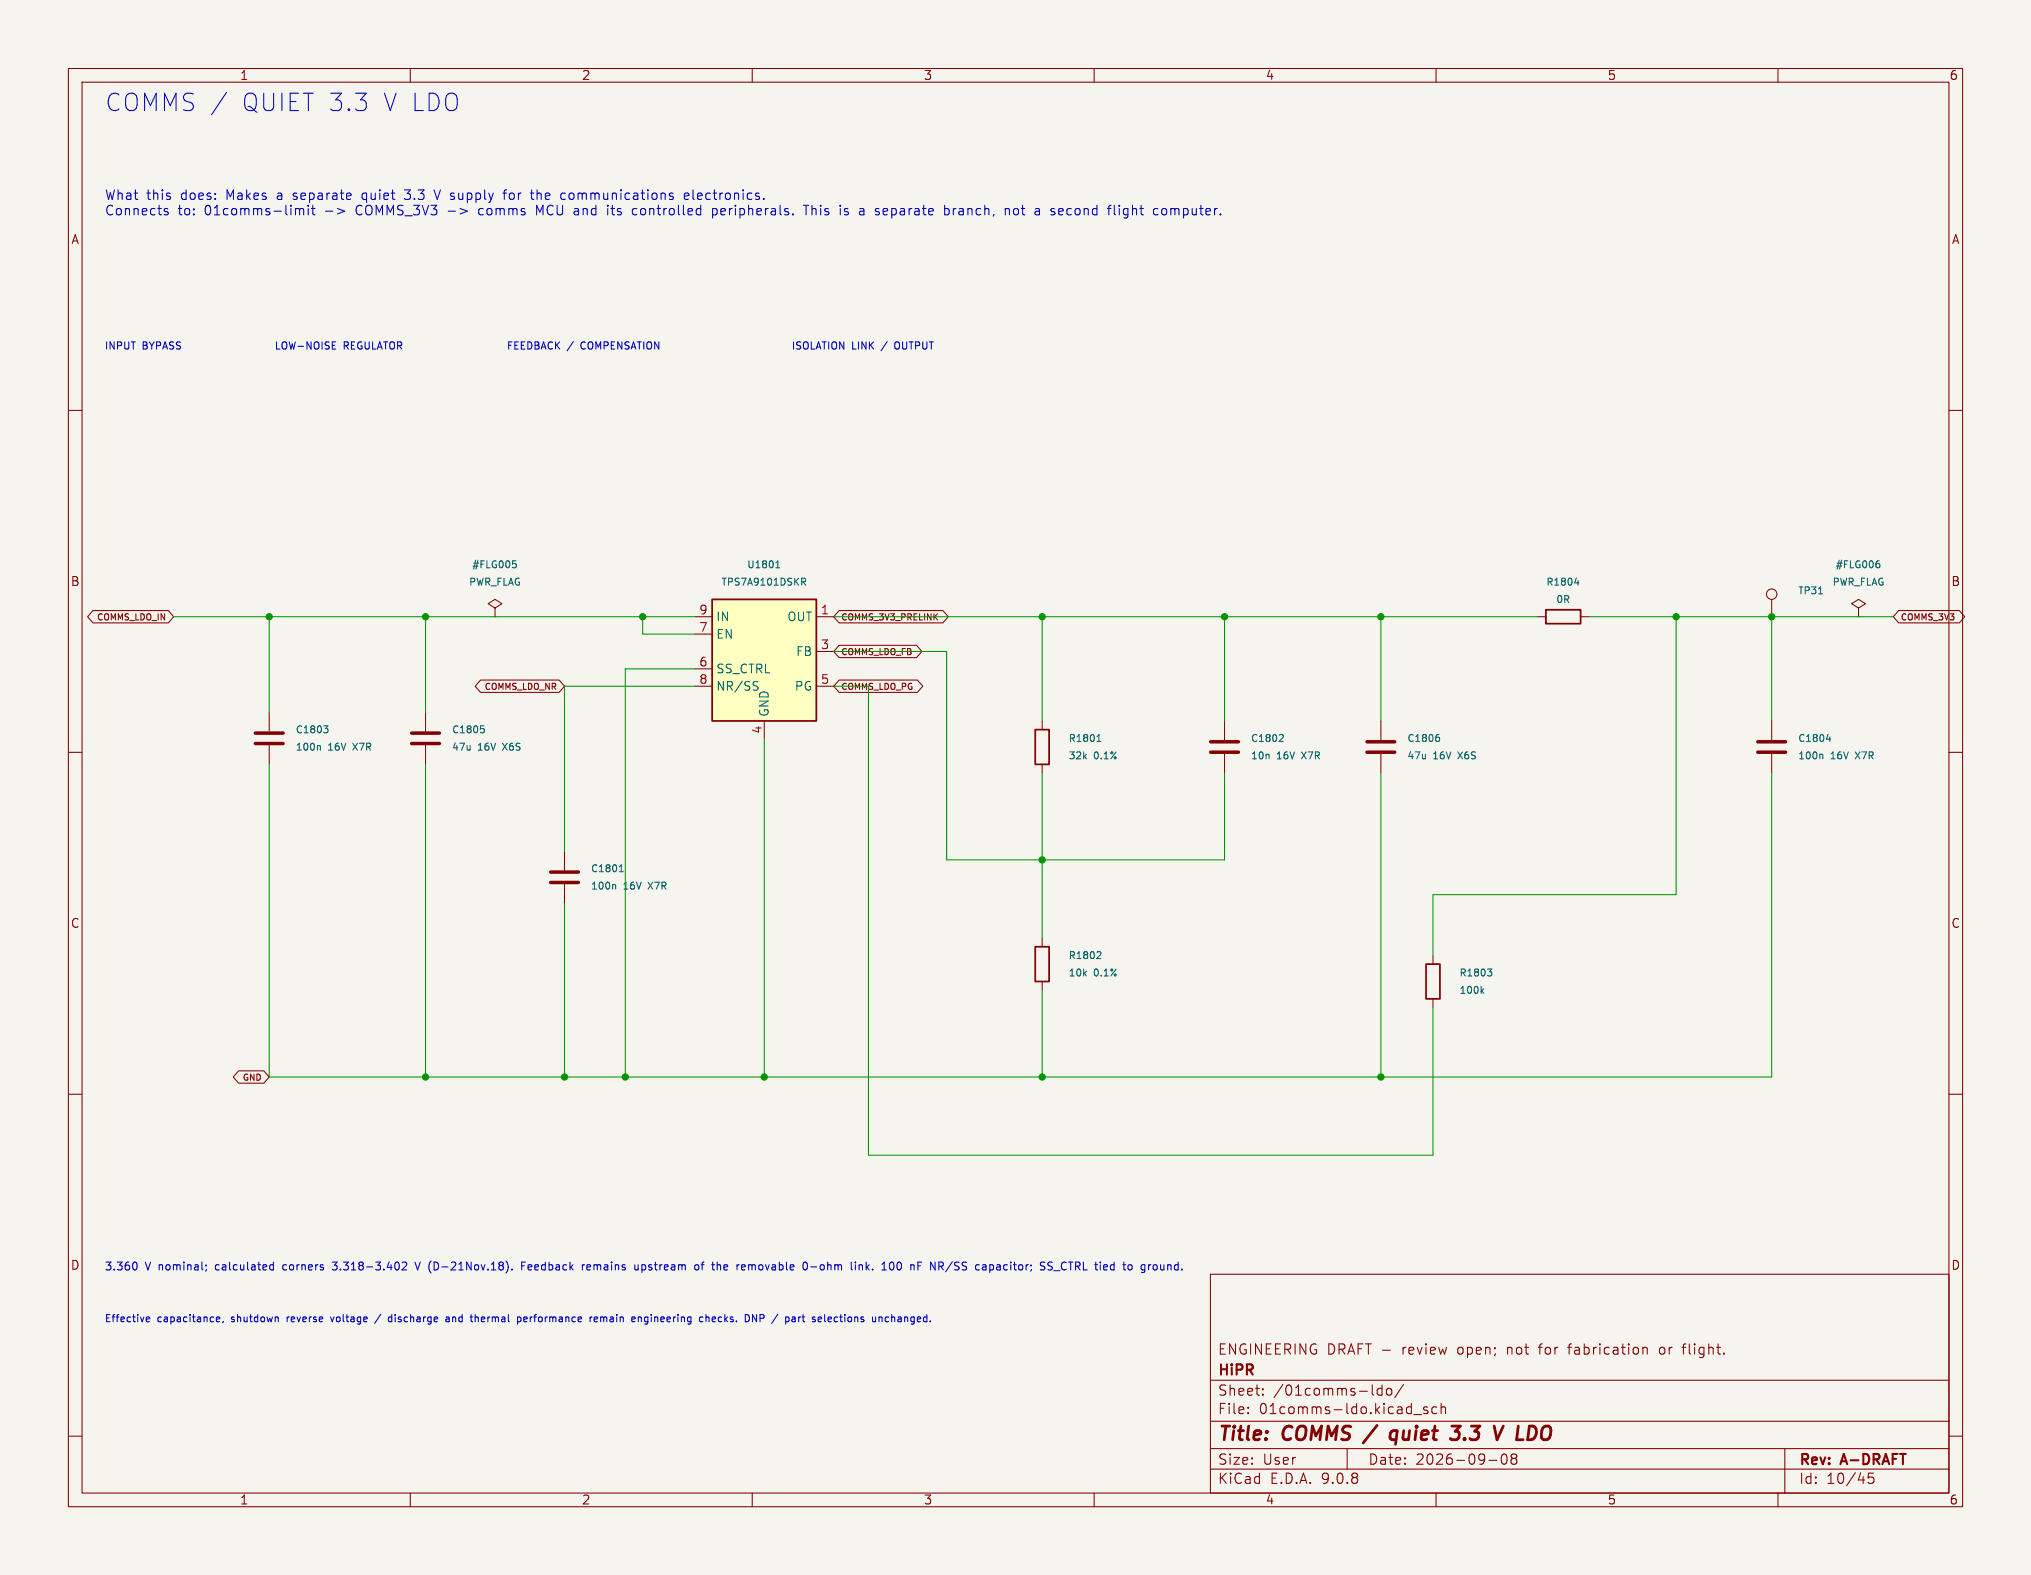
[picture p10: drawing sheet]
<svg xmlns="http://www.w3.org/2000/svg" width="297mm" height="230mm" viewBox="0 0 297 230" stroke-linecap="round" stroke-linejoin="round" font-family="sans-serif">
<defs><g id="words">
<g font-size="3.5" fill="#0000c2">
<text x="15.2" y="16.5">COMMS /</text>
<text x="35.1" y="16.5">QUIET 3.3</text>
<text x="55.7" y="16.5">V LDO</text>
</g>
<g font-size="2.8" fill="#840000">
<text x="178" y="211.2">Title:</text>
<text x="187.7" y="211.2">COMMS</text>
<text x="205" y="211.2">quiet</text>
<text x="214.7" y="211.2">3.3</text>
<text x="221.8" y="211.2">V LDO</text>
</g>
<g font-size="2.1" fill="#840000">
<text x="178" y="201.5">HiPR</text>
<text x="178" y="198.3">ENGINEERING DRAFT -</text>
<text x="205.2" y="198.3">review</text>
<text x="213.4" y="198.3">open;</text>
<text x="220.8" y="198.3">not</text>
<text x="225.7" y="198.3">for</text>
<text x="230.1" y="198.3">fabrication</text>
<text x="243.5" y="198.3">or</text>
<text x="247.1" y="198.3">flight.</text>
<text x="178" y="207">File:</text>
<text x="178" y="204.3">Sheet:</text>
<text x="184.1" y="207">01comms-ldo.kicad_sch</text>
<text x="186.2" y="204.3">/01comms-ldo/</text>
<text x="178" y="214.4">Size:</text>
<text x="184.7" y="214.4">User</text>
<text x="200" y="214.4">Date:</text>
<text x="207" y="214.4">2026-09-08</text>
<text x="263" y="214.6">Rev:</text>
<text x="269.4" y="214.6">A-DRAFT</text>
<text x="178" y="217.2">KiCad</text>
<text x="185.7" y="217.2">E.D.A.</text>
<text x="193.3" y="217.2">9.0.8</text>
<text x="263" y="217.2">Id:</text>
<text x="267.1" y="217.2">10/45</text>
</g>
<g font-size="1.9" fill="#0000c2">
<text x="15.2" y="29.6">What</text>
<text x="21.4" y="29.6">this</text>
<text x="26.5" y="29.6">does:</text>
<text x="33.3" y="29.6">Makes</text>
<text x="40.9" y="29.6">a</text>
<text x="43.4" y="29.6">separate</text>
<text x="53.6" y="29.6">quiet</text>
<text x="60.1" y="29.6">3.3</text>
<text x="64.7" y="29.6">V supply</text>
<text x="75.1" y="29.6">for</text>
<text x="79.3" y="29.6">the</text>
<text x="83.8" y="29.6">communications</text>
<text x="102" y="29.6">electronics.</text>
<text x="15.2" y="31.8">Connects</text>
<text x="26" y="31.8">to:</text>
<text x="30" y="31.8">01comms-limit</text>
<text x="52.4" y="31.8">COMMS_3V3</text>
<text x="66" y="31.8">-&gt;</text>
<text x="70.7" y="31.8">comms</text>
<text x="79.3" y="31.8">MCU and</text>
<text x="90" y="31.8">its</text>
<text x="93.9" y="31.8">controlled</text>
<text x="105.7" y="31.8">peripherals.</text>
<text x="119.4" y="31.8">This</text>
<text x="124.7" y="31.8">is</text>
<text x="127.8" y="31.8">a</text>
<text x="130.3" y="31.8">separate</text>
<text x="140.5" y="31.8">branch,</text>
<text x="149.6" y="31.8">not</text>
<text x="154.2" y="31.8">a</text>
<text x="156.7" y="31.8">second</text>
<text x="165.3" y="31.8">flight</text>
<text x="172" y="31.8">computer.</text>
</g>
<g font-size="1.8" fill="#840000">
<text x="35" y="11.9">1</text>
<text x="85" y="11.9">2</text>
<text x="135" y="11.9">3</text>
<text x="185" y="11.9">4</text>
<text x="235" y="11.9">5</text>
<text x="285" y="11.9">6</text>
<text x="10.3" y="35.9">A</text>
<text x="285.3" y="35.9">A</text>
<text x="10.3" y="85.9">B</text>
<text x="285.3" y="85.9">B</text>
<text x="10.3" y="135.9">C</text>
<text x="285.3" y="135.9">C</text>
<text x="10.3" y="185.9">D</text>
<text x="285.3" y="185.9">D</text>
<text x="35" y="220.2">1</text>
<text x="85" y="220.2">2</text>
<text x="135" y="220.2">3</text>
<text x="185" y="220.2">4</text>
<text x="235" y="220.2">5</text>
<text x="285" y="220.2">6</text>
</g>
<g font-size="1.8" fill="#a90000">
<text x="102.2" y="89.9">9</text>
<text x="119.9" y="89.9">1</text>
<text x="102.2" y="92.5">7</text>
<text x="119.9" y="95">3</text>
<text x="102.2" y="97.6">6</text>
<text x="102.2" y="100.1">8</text>
<text x="119.9" y="100.1">5</text>
<text x="111.5" y="107.4" transform="rotate(-90 111.5 107.4)">4</text>
</g>
<g font-size="1.8" fill="#006464">
<text x="104.6" y="91.1">IN</text>
<text x="104.6" y="93.6">EN</text>
<text x="115" y="91.1">OUT</text>
<text x="104.6" y="98.7">SS_CTRL</text>
<text x="104.6" y="101.2">NR/SS</text>
<text x="116.1" y="101.2">PG</text>
<text x="116.3" y="96.1">FB</text>
<text x="112.6" y="104.9" transform="rotate(-90 112.6 104.9)">GND</text>
</g>
<g font-size="1.6" fill="#0000c2">
<text x="15.2" y="186">3.360</text>
<text x="21.3" y="186">V nominal;</text>
<text x="31.9" y="186">calculated</text>
<text x="41.9" y="186">corners</text>
<text x="49.5" y="186">3.318-3.402</text>
<text x="61.8" y="186">V (D-21Nov.18).</text>
<text x="77.7" y="186">Feedback</text>
<text x="86.8" y="186">remains</text>
<text x="94.7" y="186">upstream</text>
<text x="103.8" y="186">of</text>
<text x="106.6" y="186">the</text>
<text x="110.4" y="186">removable</text>
<text x="120.3" y="186">0-ohm</text>
<text x="127.5" y="186">link.</text>
<text x="132.3" y="186">100</text>
<text x="136.7" y="186">nF</text>
<text x="139.8" y="186">NR/SS</text>
<text x="146.7" y="186">capacitor;</text>
<text x="156.4" y="186">SS_CTRL tied</text>
<text x="169" y="186">to</text>
<text x="171.8" y="186">ground.</text>
</g>
<g font-size="1.5" fill="#0000c2">
<text x="15.2" y="51.3">INPUT</text>
<text x="20.8" y="51.3">BYPASS</text>
<text x="44.5" y="51.3">LOW-NOISE</text>
<text x="54.7" y="51.3">REGULATOR</text>
<text x="83.4" y="51.3">FEEDBACK</text>
<text x="92.4" y="51.3">/</text>
<text x="94.5" y="51.3">COMPENSATION</text>
<text x="131.5" y="51.3">ISOLATION</text>
<text x="15.2" y="193.6">Effective</text>
<text x="23" y="193.6">capacitance,</text>
<text x="34" y="193.6">shutdown</text>
<text x="42.4" y="193.6">reverse</text>
<text x="49.1" y="193.6">voltage</text>
<text x="58" y="193.6">discharge</text>
<text x="66.6" y="193.6">and</text>
<text x="70.5" y="193.6">thermal</text>
<text x="77.6" y="193.6">performance</text>
<text x="88.4" y="193.6">remain</text>
<text x="94.8" y="193.6">engineering</text>
<text x="105" y="193.6">checks.</text>
<text x="111.9" y="193.6">DNP</text>
<text x="116.1" y="193.6">/</text>
<text x="118.2" y="193.6">part</text>
<text x="122.4" y="193.6">selections</text>
<text x="131.4" y="193.6">unchanged.</text>
</g>
<g font-size="1.4" fill="#006464">
<text x="68.9" y="83.3">#FLG005</text>
<text x="109.2" y="83.3">U1801</text>
<text x="268.3" y="83.3">#FLG006</text>
<text x="68.5" y="85.8">PWR_FLAG</text>
<text x="105.4" y="85.8">TPS7A9101DSKR</text>
<text x="226" y="85.8">R1804</text>
<text x="227.5" y="88.4">0R</text>
<text x="262.9" y="87.1">TP31</text>
<text x="267.9" y="85.8">PWR_FLAG</text>
<text x="43.1" y="107.4">C1803</text>
<text x="66" y="107.4">C1805</text>
<text x="43.1" y="110">100n</text>
<text x="48" y="110">16V</text>
<text x="51.8" y="110">X7R</text>
<text x="66" y="110">47u</text>
<text x="69.9" y="110">16V</text>
<text x="73.7" y="110">X6S</text>
<text x="156.2" y="111.2">32k</text>
<text x="156.2" y="108.7">R1801</text>
<text x="160" y="111.2">0.1%</text>
<text x="182.8" y="111.2">10n</text>
<text x="182.8" y="108.7">C1802</text>
<text x="186.7" y="111.2">16V</text>
<text x="190.6" y="111.2">X7R</text>
<text x="205.7" y="111.2">47u</text>
<text x="205.7" y="108.7">C1806</text>
<text x="209.6" y="111.2">16V</text>
<text x="213.4" y="111.2">X6S</text>
<text x="262.9" y="111.2">100n</text>
<text x="262.9" y="108.7">C1804</text>
<text x="267.7" y="111.2">16V</text>
<text x="271.5" y="111.2">X7R</text>
<text x="86.3" y="130.3">100n</text>
<text x="86.3" y="127.8">C1801</text>
<text x="91.2" y="130.3">16V</text>
<text x="95" y="130.3">X7R</text>
<text x="156.2" y="143">10k</text>
<text x="156.2" y="140.5">R1802</text>
<text x="160" y="143">0.1%</text>
<text x="213.3" y="143">R1803</text>
<text x="213.3" y="145.5">100k</text>
</g>
<g font-size="1.3" fill="#840000">
<text x="14" y="90.9">COMMS_LDO_IN</text>
<text x="122.9" y="90.9">COMMS_3V3_PRELINK</text>
<text x="277.9" y="90.9">COMMS_3V3</text>
<text x="70.7" y="101.1">COMMS_LDO_NR</text>
<text x="122.9" y="101.1">COMMS_LDO_PG</text>
<text x="122.9" y="96">COMMS_LDO_FB</text>
<text x="35.3" y="158.2">GND</text>
</g>
</g></defs>
<path d="M0 0h297v230.3h-297z" fill="#f5f4ef" stroke="#f5f4ef" stroke-width=".15"/>
<g fill="none" stroke="#840000" stroke-width=".15">
<path d="M10 10h277v210.3h-277zM12 12h273v206.3h-273zM60 10v2M110 10v2M160 10v2M210 10v2M260 10v2M10 60h2M285 60h2M72.4 88.9l1-.6-1-.7-1 .7 1 .6v1.3M72.4 90.2h.1M10 110h2"/>
<path d="M62.2 104.2v2.8M62.2 109v2.8M285 110h2M82.5 124.5v2.8M82.5 129.3v2.8M10 160h2M285 160h2M177 186.3h108v32h-108zM229.2 197h.6M240.3 197.1h.5l.1 .9M243 197l-.3 .3v.4l.3 .3M246 197h.5"/>
<path d="M246.5 196.5l-.3 .1v.1v1.3M10 210h2M60 218.3v2M110 218.3v2M160 218.3v2M177 214.8h108M177 211.8h108M177 207.8h108M177 201.8h108M182.5 206.6v.1M182.5 205.8v.1M184.7 203.9v.1"/>
<path d="M184.7 203.1v.1M197 211.8v3M200.7 203.8l.2 .2M202.1 203.1l-.4-.1-.3 .3v.4l.1 .3h.6M202.1 202.5v1.5M202.8 203.2a.41 .41 0 0 1 .4-.2 .41 .41 0 0 1 .3 .3v.4a.41 .41 0 0 1-.4 .3 .41 .41 0 0 1-.4-.3zM205.2 202.5l-1.2 1.9M206.7 206.9h1.2M208.7 205.8l-.3-.1-.2 .2v.3l.5 .1v.4h-.5M210 218.3v2M210.1 205.8l-.4-.1-.3 .3v.4l.1 .3h.6M210.7 205.9a.37 .37 0 0 1 .7 0v.8"/>
<path d="M210.7 205.2v1.5M217.7 213.6h1.2M219.7 212.8a.36 .36 0 0 1 .3-.2 .36 .36 0 0 1 .3 .3 .77 .77 0 0 1-.4 1.2 .91 .91 0 0 1-.2-1.3zM221.2 213.3l-.2-.3v-.2l.2-.2 .5 .1 .1 .2-.1 .2-.2 .2M221.2 213.3l-.2 .3v.4l.2 .1h.5l.1-.3-.1-.4-.2-.1M221.2 213.3h.3M260 218.3v2M261 211.8v6.5M274 215.4h-.8v.7l.2-.1 .5 .1 .1 .2v.5l-.3 .1h-.3l-.2-.1M285 210h2"/>
</g>
<path d="M201.4 208.4l-2.1 2.6M204.3 209.3a.66 .66 0 0 0-1 .3v.6l.1 .2 .2 .1 .6-.1M204.3 209.2l-.2 2M212.3 208.5h1.2l-.7 .8h.3l.2 .2v.7l-.4 .3h-.6M219.8 208.5l-.9 2" fill="none" stroke="#840000" stroke-width=".4"/>
<path d="M60.2 107.2h4.1M60.2 108.7h4.1M80.5 127.5h4.1M80.5 129.1h4.1" fill="none" stroke="#840000" stroke-width=".51"/>
<path d="M75 82h.5M75.1 82.4h.2l.2 .2v.3l-.4 .1M70.3 106.1h.5M70.4 106.5h.2l.2 .2v.4l-.4 .1M89.7 129.3l.3 .2v.5M90.6 127.5h.5M90.7 126.7l.2-.2v1" fill="none" stroke="#006464" stroke-width=".15"/>
<path d="M104.1 87.6h15.3v17.8h-15.3z" fill="#ffffc2"/>
<path d="M104.1 87.6h15.3v17.8h-15.3zM226.1 89.2h5v2h-5zM151.4 106.7h2v5.1h-2zM151.4 138.4h2v5.1h-2zM208.5 141h2.1v5.1h-2.1z" fill="none" stroke="#840000" stroke-width=".25"/>
<g fill="none" stroke="#840000" stroke-width=".15">
<path d="M13.6 89.3h11l.8 .9-.8 .9h-11l-.8-.9zM70.3 99.4h11.5l.7 .9-.7 .9h-11.5l-.8-.9zM101.6 90.2h2.5M101.6 92.7h2.5M101.6 97.8h2.5M119.4 90.2h2.5M119.4 95.3h2.5M122.7 99.4h11.5l.7 .9-.7 .9h-11.5l-.8-.9zM122.7 89.3h15.2l.8 .9-.8 .9h-15.2l-.8-.9zM122.7 94.4h11.3l.8 .9-.8 .9h-11.3l-.8-.9zM224.8 90.2h1.3M231.1 90.2h1.3"/>
<path d="M259.1 87.6v2.6M271.8 88.9l1-.6-1-.7-1 .7 1 .6v1.3M271.8 90.2h.1M277.6 89.3h8.9l.8 .9-.8 .9h-8.9l-.7-.9zM39.4 104.2v2.8M39.4 109v2.8M101.6 100.3h2.5M111.8 105.4v2.6M119.4 100.3h2.5M152.4 105.4v1.3M152.4 111.8v1.2M179.1 105.4v2.8"/>
<path d="M179.1 110.3v2.7M201.9 105.4v2.8M201.9 110.3v2.7M259.1 105.4v2.8M259.1 110.3v2.7M152.4 137.2v1.2M209.5 139.7v1.3M34.9 156.6h3.7l.8 .9-.8 .9h-3.7l-.8-.9zM152.4 143.5v1.3M209.5 146.1v1.2"/>
<circle cx="259.1" cy="86.9" r=".76"/>
</g>
<g fill="none" stroke="#006464" stroke-width=".15">
<path d="M110.4 99.7h.5M113.5 83h.5M113.5 82.3l.2-.3v1M117.2 84.6h.4l.2 .1-.1 .3-.5 .1M117.5 85.1l.3 .5M230.3 85.2h.6M230.8 84.9v.7M265.9 86.8h.6M274.5 82.4h.2l.2 .2v.3l-.4 .1M274.6 82h.2M46.6 109l.2 .2v.5M47.3 106.1h.7l-.4 .4 .3 .1 .1 .4-.2 .2h-.3"/>
<path d="M110.4 100.3l.3 .1 .2 .2M110.7 100.9h-.4M160.4 108.4h.6M160.5 107.7l.2-.3v1M187.2 107.4l.4 .1 .1 .2-.7 .7h.7M210.1 107.8h.2l.2 .2v.3l-.4 .1M210.2 107.4h.2M266.3 110.3l.3 .1v.6M267.1 108.1h.6M267.6 107.8v.6M160.6 139.2h.3l.1 .3-.6 .7h.6M216.7 144.9l.3 .4"/>
<path d="M217 144.6l-.4 .4M217.5 141.7h.6l-.3 .4 .3 .1v.3l-.2 .2h-.2"/>
</g>
<path d="M37.3 107.2h4.1M37.3 108.7h4.1M177 108.5h4.1M177 110h4.1M199.9 108.5h4.1M199.9 110h4.1M257 108.5h4.1M257 110h4.1" fill="none" stroke="#840000" stroke-width=".51"/>
<g fill="none" stroke="#009600" stroke-width=".15">
<path d="M25.4 90.2h76.2M39.4 90.2v14M62.2 90.2v14M94 90.2v2.5h7.6M101.6 97.8h-10.2v59.7M121.9 90.2h102.9M121.9 95.3h16.5v30.4h40.7v-12.7M152.4 90.2v15.2M179.1 90.2v15.2M201.9 90.2v15.2M232.4 90.2h44.5M245.1 90.2v40.6h-35.6v8.9"/>
<path d="M259.1 90.2v15.2M39.4 111.8v45.7h219.7v-44.5M62.2 111.8v45.7M101.6 100.3h-19.1v24.2M111.8 108v49.5M121.9 100.3h5.1v68.6h82.5v-21.6M152.4 113v24.2M201.9 113v44.5M82.5 132.1v25.4M152.4 144.8v12.7"/>
</g>
<g fill="none" stroke="#0000c2" stroke-width=".15">
<path d="M33.1 13.5l-2.2 3.3M24.1 30.9l.4 .1 .1 .2-.2 .2h-.4M24.1 30.6h.4M43.2 30.5v.9M43.7 30.6l.1 .1M43.8 30.7v.7M43.9 30.6l-.1 .1M44.3 30.6l.1 .8M45.1 30.5v.9M45.7 30v1.2l.1 .2h.3M47.6 30.9h1.1M49.3 30.5l1.1 .4-1.1 .4"/>
<path d="M53.1 28.3l-.2 .2v.4l.2 .2M59.1 27.8h.9M59.1 29l.2 .2h.4M63.5 27.8l.4 1.4 .5-1.4M70.1 30.6l-.1 .6 .1 .2M73.5 28.2h.6M74.1 27.8h-.3l-.1 .2v1.2M77.5 28.2h.6M77.9 29.2h.2M78.5 27.8v1.4M78.6 28.3l-.1 .1M78.9 31l-.4-1v1.4"/>
<path d="M82.5 28.2l.2 .1M82.7 29.1l-.2 .1M88.9 30.5v.9M89.3 30.5h.6M92.5 31.3l.2 .1h.4M93.1 30.6l-.4-.1-.2 .1M98.4 28.8v.3M100.1 28.7l.6-.1v-.3l-.4-.1-.2 .2v.7h.6M101.3 27.8l.1 1.3M104.2 30.6l.4-.1 .3 .3v.4l-.2 .2h-.5M104.2 30.5v1.4M117.5 30h.8"/>
<path d="M117.9 30v1.4M123.5 30.9l.5 .1 .1 .2-.1 .2h-.4M123.5 30.6h.5M129.3 30.5l.4 .1M129.7 31.4h-.4M129.8 30.8l-.7 .2M138.3 30.5h.2l.3 .3-.1 .5-.2 .1h-.2M139.4 30.5v.9M139.8 30.5l-.3 .1-.1 .2M147.5 30.6l.1 .8M148.3 30.6a.38 .38 0 0 1 .3-.1 .38 .38 0 0 1 .3 .3v.4a.38 .38 0 0 1-.3 .2 .38 .38 0 0 1-.4-.2zM156.1 30.6v.7"/>
<path d="M163.7 30v.2M163.7 30.5v.9M164.3 31.8l.4 .1M164.8 30.5h-.3l-.2 .3v.5l.2 .1h.3M170 30.6a.38 .38 0 0 1 .6 .2v.4a.38 .38 0 0 1-.6 .2M171.2 30.5v.9M171.6 30.5l-.4 .1M40.4 50v1h.5M41.3 50.1l.2-.1a.35 .35 0 0 1 .4 .3v.4a.35 .35 0 0 1-.3 .4 .35 .35 0 0 1-.4-.4zM42.3 50l.2 1 .2-.7 .2 .7 .3-1M43.6 50.6h.8M53.4 50v.8l.2 .2h.2l.2-.2v-.8"/>
<path d="M74.4 50.5h.3M74.9 50h-.5v1M75.3 50.5h.3M75.8 50h-.5v1h.5M76.2 50.5h.4M76.7 50h-.5v1h.5M77.2 50a.53 .53 0 0 1 .6 .5 .53 .53 0 0 1-.6 .5zM78.2 50h.4l.2 .2-.2 .3 .2 .1v.2l-.2 .2h-.4zM78.2 50.5h.4M79.1 51l.4-1 .3 1M79.2 50.7h.5M80.8 50.1a.5 .5 0 0 0-.7 .3 .5 .5 0 0 0 .5 .6l.2-.1"/>
<path d="M81.2 50v1M81.4 50.4l.4 .6M81.8 50l-.6 .6M83.8 49.9l-.9 1.4M91.6 50h.4M91.8 50.5l.1 .1M91.9 51h-.1M93.2 50h.6M93.5 50v1M116 50v1M117.1 50h-.4l-.2 .1v.3l.5 .2 .1 .2-.2 .2h-.4M117.5 50.1l.2-.1a.35 .35 0 0 1 .5 .3v.4a.35 .35 0 0 1-.4 .4 .35 .35 0 0 1-.3-.4z"/>
<path d="M118.6 50v1h.5M119.3 51l.4-1 .3 1M119.4 50.7h.5M120.2 50h.6M120.5 50v1M121.2 50v1M121.7 50.1l.2-.1a.35 .35 0 0 1 .4 .3v.4a.35 .35 0 0 1-.3 .4 .35 .35 0 0 1-.4-.4zM123.4 50v1l-.6-1v1M124.7 50v1h.5M125.5 50v1M126.6 50v1l-.6-1v1M127.1 50v1"/>
<path d="M127.3 50.4l.4 .6M127.7 50l-.6 .6M129.7 49.9l-.9 1.4M131.3 50a.35 .35 0 0 0-.5 .3v.4a.35 .35 0 0 0 .5 .3M19.7 184.6a.61 .61 0 0 1 .4 .5 .61 .61 0 0 1-.4 .6M21.4 192.9l.5-.1-.1-.2h-.3l-.1 .1v.5h.4M30.1 185v.1M30.2 185.7l-.1 .2M31.6 192.9l.5-.1v-.2h-.3l-.2 .1 .1 .5h.4M32.6 193.2l-.1 .2M39.5 185.6l.2 .1h.3M40 184.6v1.1"/>
<path d="M40 185l-.3-.1-.2 .2M41.5 185l-.1 .2 .1 .5M48.3 192.6l.3 .7M48.6 184.6h.7l-.4 .4h.2M48.6 185.6l.5 .1M55.7 192.2l-.9 1.3M57.3 192.6h-.3l-.2 .2 .1 .4h.4M57.3 192.2v1.1M58.8 184.7l.5-.1 .1 .1 .1 .2-.7 .8h.7M60.7 184.6l.4 1.1 .3-1.1M65.2 192.6h.4l.1 .7M65.7 192.8l-.4 .1-.1 .1 .1 .3 .4-.1"/>
<path d="M69.5 192.7l.1-.1h.3v.7M69.5 192.2v1.1M74.9 185.6v.1M75.8 192.6h.2l.2 .2-.1 .4-.3 .1M76.3 185.1h.4M76.6 192.9l.5-.1-.1-.2h-.3l-.1 .1v.5h.4M76.8 184.6h-.5v1.1M77.4 184.9l-.2 .2v.4l.2 .2M77.8 185.2l-.6 .1M85.5 184.9l-.2 .1M85.8 185.3l.6-.1-.1-.2-.3-.1-.2 .2 .1 .6h.4M86.3 192.6v.7"/>
<path d="M86.6 192.6l-.3 .2M86.9 192.9l.5-.1-.1-.2h-.3l-.1 .1v.5h.4M87.8 192.6v.7M88.1 192.6l-.3 .1M93.3 184.9v.8M93.3 185.6l-.3 .1M93.3 192.7l.2-.1h.2l.1 .7M93.3 192.6v.7M93.9 185.7h.4M93.9 185h.4M93.9 184.9v1.2M94.3 193.6h.1"/>
<path d="M94.4 192.6l-.2 .2v.3l.2 .2M101.8 184.9l.3 .1 .1 .2-.1 .4-.3 .1M102.5 184.9h.5M103 184.6l-.3 .1v1M103.2 192.7l.2-.1h.2l.1 .7M103.2 192.2v1.1M104.6 192.6h-.3l-.2 .1 .1 .5h.4M104.6 192.8l-.5 .1M106.2 184.9h-.2l-.1 .2v.6h.3M106.4 185.2l-.5 .1M109.5 185.1l.3-.2 .2 .2M109.5 184.9v.8"/>
<path d="M110 192.2l.6 1.1v-1.1M111.1 192.8h.4M111.5 192.2h-.4v1.1M115.3 192.7v.5M117 192.6h.1M117.3 192.6h.4M117.4 192.2v.9l.3 .2M118.6 185.3h.8M121.2 192.6h.3l.1 .2-.5 .1M121.5 193.2l-.3 .1M125.6 185.1l.2-.2 .3 .1v.7M125.6 184.9v.8"/>
<path d="M126.7 184.6v1.1M126.8 185.3l.3 .4M127.1 184.9l-.4 .5M129.9 192.6h-.3l-.2 .2 .1 .4h.4M130.4 192.7l.1-.1h.3v.7M130.4 192.2v1.1M131.3 184.7l.1-.1a.61 .61 0 0 1 .4 .5 .61 .61 0 0 1-.4 .6l-.1-.1-.1-.3zM136.1 185.7v-1.1l.6 1.1M139.3 184.5l-1 1.5M145.2 185l.1 .2-.1 .5M145.8 185h.4M146.2 185.3h-.3a.23 .23 0 0 0-.2 .2 .23 .23 0 0 0 .2 .2h.3"/>
<path d="M154.1 185.8h.9M155.9 184.7a.46 .46 0 0 0-.6 0 .46 .46 0 0 0-.1 .5 .43 .43 0 0 0 .2 .5 .43 .43 0 0 0 .5-.1M168 184.9v.8M168.3 184.9l-.2 .1-.1 .2M170.8 185h.4v.7"/>
</g>
<g fill="#009600" stroke="#009600" stroke-width=".15">
<circle cx="62.2" cy="90.2" r=".46"/>
<circle cx="39.4" cy="90.2" r=".46"/>
<circle cx="94" cy="90.2" r=".46"/>
<circle cx="62.2" cy="157.5" r=".46"/>
<circle cx="82.5" cy="157.5" r=".46"/>
<circle cx="91.4" cy="157.5" r=".46"/>
<circle cx="152.4" cy="90.2" r=".46"/>
<circle cx="179.1" cy="90.2" r=".46"/>
<circle cx="201.9" cy="90.2" r=".46"/>
<circle cx="245.1" cy="90.2" r=".46"/>
<circle cx="259.1" cy="90.2" r=".46"/>
<circle cx="111.8" cy="157.5" r=".46"/>
<circle cx="152.4" cy="125.7" r=".46"/>
<circle cx="152.4" cy="157.5" r=".46"/>
<circle cx="201.9" cy="157.5" r=".46"/>
</g>
<use href="#words"/>
</svg>
